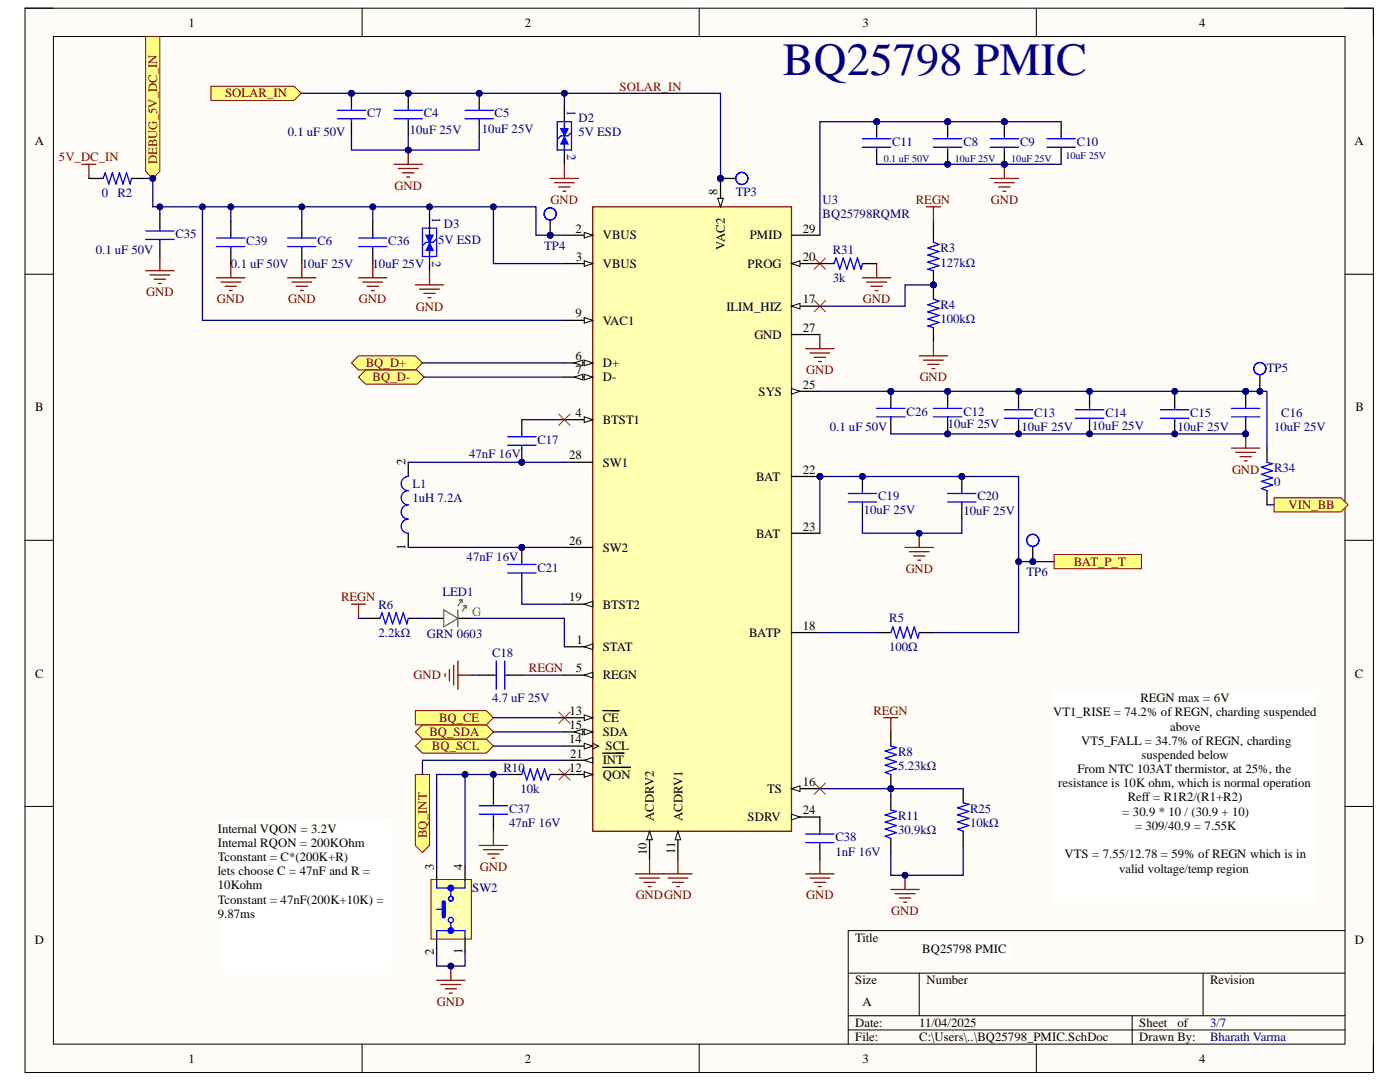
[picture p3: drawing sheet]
<svg xmlns="http://www.w3.org/2000/svg" width="279mm" height="216mm" viewBox="0 0 279 216" stroke-linecap="round" stroke-linejoin="round" font-family="sans-serif">
<defs><g id="words">
<text font-size="9.2" fill="#000080" x="156.2" y="15">BQ25798 PMIC</text>
<g font-size="2.5">
<text x="37.6" y="5.3">1</text>
<text x="104.7" y="5.3">2</text>
<text x="172.1" y="5.3">3</text>
<text x="239.3" y="5.3">4</text>
<text x="6.9" y="29">A</text>
<text x="270.3" y="29">A</text>
<text x="143.2" y="39" transform="rotate(-90 143.2 39)">8</text>
<text x="114.9" y="46.4">2</text>
<text x="120.3" y="47.8">VBUS</text>
<text x="149.6" y="47.8">PMID</text>
<text x="160.2" y="46.4">29</text>
<text x="114.9" y="52">3</text>
<text x="120.3" y="53.4">VBUS</text>
<text x="144.6" y="49.8" transform="rotate(-90 144.6 49.8)">VAC2</text>
<text x="149.2" y="53.4">PROG</text>
<text x="160.2" y="52">20</text>
<text x="114.9" y="63.3">9</text>
<text x="120.3" y="64.8">VAC1</text>
<text x="145" y="62">ILIM_HIZ</text>
<text x="160.2" y="60.5">17</text>
<text x="114.9" y="71.9">6</text>
<text x="150.6" y="67.6">GND</text>
<text x="160.2" y="66.2">27</text>
<text x="114.9" y="74.7">7</text>
<text x="120.3" y="73.3">D+</text>
<text x="120.3" y="76.1">D-</text>
<text x="160.2" y="77.5">25</text>
<text x="7" y="82.1">B</text>
<text x="114.9" y="83.2">4</text>
<text x="151.4" y="79">SYS</text>
<text x="270.5" y="82.1">B</text>
<text x="120.3" y="84.6">BTST1</text>
<text x="80.9" y="92.8" transform="rotate(-90 80.9 92.8)">2</text>
<text x="113.6" y="91.7">28</text>
<text x="120.3" y="93.1">SW1</text>
<text x="150.9" y="96">BAT</text>
<text x="160.2" y="94.5">22</text>
<text x="150.9" y="107.3">BAT</text>
<text x="160.2" y="105.9">23</text>
<text x="80.9" y="109.7" transform="rotate(-90 80.9 109.7)">1</text>
<text x="113.6" y="108.7">26</text>
<text x="120.3" y="110.1">SW2</text>
<text x="113.6" y="120">19</text>
<text x="120.3" y="121.4">BTST2</text>
<text x="160.2" y="125.6">18</text>
<text x="115" y="128.5">1</text>
<text x="120.3" y="129.9">STAT</text>
<text x="149.5" y="127.1">BATP</text>
<text x="7" y="135.2">C</text>
<text x="114.9" y="134.2">5</text>
<text x="120.3" y="135.5">REGN</text>
<text x="270.4" y="135.2">C</text>
<text x="113.7" y="142.6">13</text>
<text x="210.2" y="142.9">VT1_RISE = 74.2% of REGN, charding suspended</text>
<text x="227.6" y="140.1">REGN max = 6V</text>
<text x="113.6" y="148.3">14</text>
<text x="113.7" y="145.5">15</text>
<text x="120.3" y="144.1">CE</text>
<text x="120.3" y="146.9">SDA</text>
<text x="120.9" y="149.7">SCL</text>
<text x="215.8" y="148.6">VT5_FALL = 34.7% of REGN, charding</text>
<text x="233.5" y="145.8">above</text>
<text x="113.6" y="154">12</text>
<text x="113.8" y="151.2">21</text>
<text x="120.3" y="152.5">INT</text>
<text x="120.3" y="155.4">QON</text>
<text x="215" y="154.2">From NTC 103AT thermistor, at 25%, the</text>
<text x="227.8" y="151.4">suspended below</text>
<text x="153.1" y="158.2">TS</text>
<text x="160.2" y="156.8">16</text>
<text x="211.2" y="157.1">resistance is 10K ohm, which is normal operation</text>
<text x="225.1" y="159.9">Reff = R1R2/(R1+R2)</text>
<text x="43.5" y="166.2">Internal VQON = 3.2V</text>
<text x="130.5" y="163.9" transform="rotate(-90 130.5 163.9)">ACDRV2</text>
<text x="136.2" y="163.9" transform="rotate(-90 136.2 163.9)">ACDRV1</text>
<text x="149.2" y="163.9">SDRV</text>
<text x="160.2" y="162.5">24</text>
<text x="224" y="162.8">= 30.9 * 10 / (30.9 + 10)</text>
<text x="226.5" y="165.6">= 309/40.9 = 7.55K</text>
<text x="43.5" y="169">Internal RQON = 200KOhm</text>
<text x="43.5" y="171.8">Tconstant = C*(200K+R)</text>
<text x="86.6" y="173.5" transform="rotate(-90 86.6 173.5)">3</text>
<text x="92.3" y="173.5" transform="rotate(-90 92.3 173.5)">4</text>
<text x="129.1" y="170.6" transform="rotate(-90 129.1 170.6)">10</text>
<text x="134.7" y="170.4" transform="rotate(-90 134.7 170.4)">11</text>
<text x="212.5" y="171.2">VTS = 7.55/12.78 = 59% of REGN which is in</text>
<text x="43.5" y="174.7">l</text>
<text x="43.5" y="177.5">10Kohm</text>
<text x="44.2" y="174.7">ets choose C = 47nF and R =</text>
<text x="223.4" y="174.1">valid voltage/temp region</text>
<text x="43.5" y="180.4">Tconstant = 47nF(200K+10K) =</text>
<text x="43.5" y="183.1">9.87ms</text>
<text x="6.9" y="188.3">D</text>
<text x="86.6" y="190.5" transform="rotate(-90 86.6 190.5)">2</text>
<text x="92.3" y="190.3" transform="rotate(-90 92.3 190.3)">1</text>
<text x="170.7" y="188">Title</text>
<text x="184.1" y="190.2">BQ25798 PMIC</text>
<text x="270.4" y="188.3">D</text>
<text x="170.7" y="196.4">Size</text>
<text x="184.9" y="196.4">Number</text>
<text x="241.5" y="196.4">Revision</text>
<text x="172.1" y="200.7">A</text>
<text x="170.7" y="205">Date:</text>
<text x="170.7" y="207.8">File:</text>
<text x="183.5" y="205">11/04/2025</text>
<text x="183.5" y="207.8">C:\Users\..\BQ25798_PMIC.SchDoc</text>
<text x="227.4" y="205">Sheet</text>
<text x="227.4" y="207.8">Drawn By:</text>
<text x="235" y="205">of</text>
<text x="37.6" y="212.1">1</text>
<text x="104.7" y="212.1">2</text>
<text x="172.1" y="212.1">3</text>
<text x="239.3" y="212.1">4</text>
</g>
<g font-size="2.5" fill="#800000">
<text x="44.9" y="19.4">SOLAR_IN</text>
<text x="123.7" y="18.1">SOLAR_IN</text>
<text x="11.8" y="32.2">5V_DC_IN</text>
<text x="31.4" y="32.8" transform="rotate(-90 31.4 32.8)">DEBUG_5V_DC_IN</text>
<text x="78.7" y="37.9">GND</text>
<text x="109.9" y="40.8">GND</text>
<text x="182.8" y="40.8">REGN</text>
<text x="197.8" y="40.8">GND</text>
<text x="29.2" y="59.1">GND</text>
<text x="43.3" y="60.5">GND</text>
<text x="57.5" y="60.5">GND</text>
<text x="71.6" y="60.5">GND</text>
<text x="83" y="62">GND</text>
<text x="172.2" y="60.5">GND</text>
<text x="73" y="73.3">BQ_D+</text>
<text x="74.3" y="76.1">BQ_D-</text>
<text x="160.9" y="74.7">GND</text>
<text x="183.5" y="76.1">GND</text>
<text x="245.9" y="94.5">GND</text>
<text x="257.1" y="101.6">VIN_BB</text>
<text x="214.3" y="112.9">BAT_P_T</text>
<text x="68.1" y="120">REGN</text>
<text x="180.8" y="114.3">GND</text>
<text x="82.6" y="135.5">GND</text>
<text x="105.6" y="134.2">REGN</text>
<text x="174.3" y="142.6">REGN</text>
<text x="85.7" y="146.9">BQ_SDA</text>
<text x="86.2" y="149.7">BQ_SCL</text>
<text x="87.6" y="144.1">BQ_CE</text>
<text x="85.2" y="167.3" transform="rotate(-90 85.2 167.3)">BQ_INT</text>
<text x="95.7" y="173.8">GND</text>
<text x="126.9" y="179.4">GNDGND</text>
<text x="160.9" y="179.4">GND</text>
<text x="177.9" y="182.6">GND</text>
<text x="87.2" y="200.7">GND</text>
</g>
<g font-size="2.5" fill="#000080">
<text x="73.2" y="23.4">C7</text>
<text x="84.6" y="23.4">C4</text>
<text x="98.7" y="23.4">C5</text>
<text x="113.2" y="22" transform="rotate(90 113.2 22)">1</text>
<text x="57.4" y="27.1">0.1 uF 50V</text>
<text x="81.8" y="26.8">10uF 25V</text>
<text x="96.2" y="26.5">10uF 25V</text>
<text x="115.5" y="24.3">D2</text>
<text x="115.5" y="27.1">5V ESD</text>
<text x="178" y="29.1">C11</text>
<text x="192.3" y="29.1">C8</text>
<text x="203.6" y="29.1">C9</text>
<text x="214.9" y="29.1">C10</text>
<text x="113.2" y="30.8" transform="rotate(90 113.2 30.8)">2</text>
<text x="20.3" y="39.3">0</text>
<text x="23.4" y="39.3">R2</text>
<text x="146.8" y="39.1">TP3</text>
<text x="164.2" y="40.8">U3</text>
<text x="35" y="47.5">C35</text>
<text x="86.3" y="43.3" transform="rotate(90 86.3 43.3)">1</text>
<text x="88.6" y="45.5">D3</text>
<text x="164.2" y="43.5">BQ25798RQMR</text>
<text x="19.1" y="50.6">0.1 uF 50V</text>
<text x="46.1" y="53.4">0.1 uF 50V</text>
<text x="49.1" y="49">C39</text>
<text x="60.2" y="53.4">10uF 25V</text>
<text x="63.4" y="49">C6</text>
<text x="74.3" y="53.4">10uF 25V</text>
<text x="77.5" y="49">C36</text>
<text x="86.3" y="52" transform="rotate(90 86.3 52)">2</text>
<text x="87.5" y="48.6">5V ESD</text>
<text x="108.6" y="49.8">TP4</text>
<text x="166.2" y="50.6">R31</text>
<text x="187.7" y="50.3">R3</text>
<text x="187.7" y="53.2">127kΩ</text>
<text x="166.2" y="56.3">3k</text>
<text x="187.7" y="61.6">R4</text>
<text x="187.7" y="64.5">100kΩ</text>
<text x="252.8" y="74.2">TP5</text>
<text x="180.9" y="82.9">C26</text>
<text x="192.3" y="82.9">C12</text>
<text x="206.4" y="83.2">C13</text>
<text x="220.6" y="83.2">C14</text>
<text x="237.5" y="83.2">C15</text>
<text x="255.7" y="83.2">C16</text>
<text x="107.3" y="88.5">C17</text>
<text x="165.6" y="86">0.1 uF 50V</text>
<text x="189.1" y="85.5">10uF 25V</text>
<text x="203.8" y="86">10uF 25V</text>
<text x="218" y="85.7">10uF 25V</text>
<text x="235" y="86">10uF 25V</text>
<text x="254.3" y="86">10uF 25V</text>
<text x="93.6" y="91.4">47nF 16V</text>
<text x="254.3" y="94.2">R34</text>
<text x="82.3" y="97.3">L1</text>
<text x="82.3" y="100.2">1uH 7.2A</text>
<text x="175.3" y="99.9">C19</text>
<text x="195.1" y="99.9">C20</text>
<text x="254.3" y="97.1">0</text>
<text x="172.4" y="102.5">10uF 25V</text>
<text x="192.3" y="102.7">10uF 25V</text>
<text x="93.1" y="112">47nF 16V</text>
<text x="88.3" y="118.9">LED1</text>
<text x="107.3" y="114.1">C21</text>
<text x="204.9" y="114.9">TP6</text>
<text x="75.5" y="121.4">R6</text>
<text x="177.5" y="124.2">R5</text>
<text x="75.5" y="127.1">2.2kΩ</text>
<text x="85.2" y="127.3">GRN 0603</text>
<text x="98.2" y="131.1">C18</text>
<text x="177.5" y="129.9">100Ω</text>
<text x="98.2" y="140.1">4.7 uF 25V</text>
<text x="100.5" y="154">R10</text>
<text x="179.2" y="150.8">R8</text>
<text x="179.2" y="153.7">5.23kΩ</text>
<text x="103.9" y="158.2">10k</text>
<text x="101.6" y="162.2">C37</text>
<text x="101.6" y="165.1">47nF 16V</text>
<text x="166.7" y="167.8">C38</text>
<text x="179.2" y="163.6">R11</text>
<text x="179.2" y="166.4">30.9kΩ</text>
<text x="193.6" y="162.2">R25</text>
<text x="193.6" y="165.1">10kΩ</text>
<text x="166.7" y="170.7">1nF 16V</text>
<text x="94.2" y="178.1">SW2</text>
<text x="241.5" y="207.8">Bharath Varma</text>
<text x="241.5" y="205">3/7</text>
</g>
<text font-size="2.5" fill="#0f0" x="94.2" y="122.9">G</text>
<g font-size="2" fill="#000080">
<text x="176.4" y="32.3">0.1 uF 50V</text>
<text x="190.6" y="32.3">10uF 25V</text>
<text x="201.8" y="32.3">10uF 25V</text>
<text x="212.6" y="31.8">10uF 25V</text>
</g>
</g></defs>
<path d="M5 1.6h269.1v212.4h-269.1z" fill-rule="evenodd" fill="#fffcf8"/>
<path d="M5 1.6h269.1v212.4h-269.1z" fill="none" stroke="#000" stroke-width=".2"/>
<path d="M10.7 7.3h257.7v201h-257.7z" fill-rule="evenodd" fill="#fffcf8"/>
<g fill="none" stroke="#000" stroke-width=".2">
<path d="M5 1.6h5.7M10.7 7.3h257.7v201h-257.7zM72.3 1.6v5.7M139.5 1.6v5.7M206.8 1.6v5.7M268.4 1.6h5.7v5.7M5 54.7h5.7M268.4 54.7h5.7M5 107.8h5.7M268.4 107.8h5.7M5 160.9h5.7M268.4 160.9h5.7"/>
<path d="M169.3 194.2h99.1M183.5 194.2v8.5M240.1 194.2v8.5M268.4 185.7h-99.1v22.6M72.3 208.3v5.7M139.5 208.3v5.7M169.3 202.7h99.1M169.3 205.5h99.1M206.8 208.3v5.7M225.9 202.7v5.6M274.1 208.3v5.7"/>
</g>
<circle cx="143.8" cy="35.6" r=".57" fill="#000080"/>
<circle cx="143.8" cy="35.6" r=".57" fill="none" stroke="#000080" stroke-width=".2"/>
<circle cx="163.6" cy="95.1" r=".57" fill="#000080"/>
<circle cx="163.6" cy="95.1" r=".57" fill="none" stroke="#000080" stroke-width=".2"/>
<path d="M118.3 41.3h39.7v124.6h-39.7z" fill-rule="evenodd" fill="#ffffb0"/>
<path d="M118.3 41.3h39.7v124.6h-39.7z" fill="none" stroke="#800000" stroke-width=".25"/>
<path d="M143.8 35.6v5.7" fill="none" stroke="#000" stroke-width=".25"/>
<path d="M143.2 39.6h1.2l-.6 1.7z" fill="#f8fcff"/>
<path d="M143.2 39.6h1.2l-.6 1.7z" fill="none" stroke="#000" stroke-width=".2"/>
<circle cx="143.8" cy="35.6" r=".57" fill="#000080"/>
<circle cx="143.8" cy="35.6" r=".57" fill="none" stroke="#000080" stroke-width=".2"/>
<path d="M129.6 165.9v5.6" fill="none" stroke="#000" stroke-width=".25"/>
<path d="M129.6 165.9l.6 1.7h-1.1z" fill="#f8fcff"/>
<path d="M129.6 165.9l.6 1.7h-1.1z" fill="none" stroke="#000" stroke-width=".2"/>
<path d="M112.6 46.9h5.7" fill="none" stroke="#000" stroke-width=".25"/>
<path d="M116.6 46.4l1.7 .5-1.7 .6z" fill="#f8fcff"/>
<path d="M116.6 46.4l1.7 .5-1.7 .6z" fill="none" stroke="#000" stroke-width=".2"/>
<path d="M112.6 52.6h5.7" fill="none" stroke="#000" stroke-width=".25"/>
<path d="M116.6 52l1.7 .6-1.7 .6z" fill="#f8fcff"/>
<path d="M116.6 52l1.7 .6-1.7 .6z" fill="none" stroke="#000" stroke-width=".2"/>
<path d="M135.3 165.9v5.6" fill="none" stroke="#000" stroke-width=".25"/>
<path d="M135.3 165.9l.6 1.7h-1.2z" fill="#f8fcff"/>
<path d="M135.3 165.9l.6 1.7h-1.2z" fill="none" stroke="#000" stroke-width=".2"/>
<path d="M112.6 63.9h5.7" fill="none" stroke="#000" stroke-width=".25"/>
<path d="M116.6 63.4l1.7 .5-1.7 .6z" fill="#f8fcff"/>
<path d="M116.6 63.4l1.7 .5-1.7 .6z" fill="none" stroke="#000" stroke-width=".2"/>
<path d="M112.6 72.4h5.7" fill="none" stroke="#000" stroke-width=".25"/>
<path d="M116.6 71.9l1.7 .5-1.7 .6z" fill="#f8fcff"/>
<path d="M116.6 71.9l1.7 .5-1.7 .6z" fill="none" stroke="#000" stroke-width=".2"/>
<path d="M114.6 72.4l1.7-.5v1.1z" fill="#f8fcff"/>
<path d="M114.6 72.4l1.7-.5v1.1z" fill="none" stroke="#000" stroke-width=".2"/>
<path d="M112.6 75.3h5.7" fill="none" stroke="#000" stroke-width=".25"/>
<path d="M116.6 74.7l1.7 .6-1.7 .5z" fill="#f8fcff"/>
<path d="M116.6 74.7l1.7 .6-1.7 .5z" fill="none" stroke="#000" stroke-width=".2"/>
<path d="M114.6 75.3l1.7-.6v1.1z" fill="#f8fcff"/>
<path d="M114.6 75.3l1.7-.6v1.1z" fill="none" stroke="#000" stroke-width=".2"/>
<path d="M112.6 83.7h5.7" fill="none" stroke="#000" stroke-width=".25"/>
<path d="M116.6 83.2l1.7 .5-1.7 .6z" fill="#f8fcff"/>
<path d="M116.6 83.2l1.7 .5-1.7 .6z" fill="none" stroke="#000" stroke-width=".2"/>
<path d="M112.6 92.2h5.7M112.6 109.2h5.7M112.6 120.6h5.7" fill="none" stroke="#000" stroke-width=".25"/>
<path d="M116.6 120.6l1.7-.6v1.1z" fill="#f8fcff"/>
<path d="M116.6 120.6l1.7-.6v1.1z" fill="none" stroke="#000" stroke-width=".2"/>
<path d="M112.6 143.2h5.7" fill="none" stroke="#000" stroke-width=".25"/>
<path d="M116.6 142.6l1.7 .6-1.7 .6z" fill="#f8fcff"/>
<path d="M116.6 142.6l1.7 .6-1.7 .6z" fill="none" stroke="#000" stroke-width=".2"/>
<path d="M112.6 146h5.7M120.3 141.8h3.3" fill="none" stroke="#000" stroke-width=".25"/>
<path d="M116.6 145.5l1.7 .5-1.7 .6z" fill="#f8fcff"/>
<path d="M116.6 145.5l1.7 .5-1.7 .6z" fill="none" stroke="#000" stroke-width=".2"/>
<path d="M114.6 146l1.7-.5v1.1z" fill="#f8fcff"/>
<path d="M114.6 146l1.7-.5v1.1z" fill="none" stroke="#000" stroke-width=".2"/>
<path d="M112.6 148.9h5.7" fill="none" stroke="#000" stroke-width=".25"/>
<path d="M116.6 148.3l1.7 .6-1.7 .5z" fill="#f8fcff"/>
<path d="M116.6 148.3l1.7 .6-1.7 .5zM118.3 148.3l1.1 .6-1.1 .5" fill="none" stroke="#000" stroke-width=".2"/>
<path d="M112.6 151.7h5.7" fill="none" stroke="#000" stroke-width=".25"/>
<path d="M116.6 151.7l1.7-.6v1.2z" fill="#f8fcff"/>
<path d="M116.6 151.7l1.7-.6v1.2z" fill="none" stroke="#000" stroke-width=".2"/>
<path d="M112.6 154.5h5.7M120.3 150.3h4.2" fill="none" stroke="#000" stroke-width=".25"/>
<path d="M116.6 154l1.7 .5-1.7 .6z" fill="#f8fcff"/>
<path d="M116.6 154l1.7 .5-1.7 .6z" fill="none" stroke="#000" stroke-width=".2"/>
<path d="M158 95.1h5.6M120.3 153.1h5.5" fill="none" stroke="#000" stroke-width=".25"/>
<circle cx="163.6" cy="95.1" r=".57" fill="#000080"/>
<circle cx="163.6" cy="95.1" r=".57" fill="none" stroke="#000080" stroke-width=".2"/>
<path d="M158 106.4h5.6M158 126.2h5.6M158 163h5.6" fill="none" stroke="#000" stroke-width=".25"/>
<path d="M158 162.5l1.7 .5-1.7 .6z" fill="#f8fcff"/>
<path d="M158 162.5l1.7 .5-1.7 .6z" fill="none" stroke="#000" stroke-width=".2"/>
<path d="M158 46.9h5.6M158 52.6h5.6" fill="none" stroke="#000" stroke-width=".25"/>
<path d="M158 52.6l1.7-.6v1.2z" fill="#f8fcff"/>
<path d="M158 52.6l1.7-.6v1.2z" fill="none" stroke="#000" stroke-width=".2"/>
<path d="M158 61.1h5.6" fill="none" stroke="#000" stroke-width=".25"/>
<path d="M158 61.1l1.7-.6v1.2z" fill="#f8fcff"/>
<path d="M158 61.1l1.7-.6v1.2z" fill="none" stroke="#000" stroke-width=".2"/>
<path d="M112.6 134.7h5.7" fill="none" stroke="#000" stroke-width=".25"/>
<path d="M116.6 134.7l1.7-.5v1.1z" fill="#f8fcff"/>
<path d="M116.6 134.7l1.7-.5v1.1z" fill="none" stroke="#000" stroke-width=".2"/>
<path d="M112.6 129.1h5.7" fill="none" stroke="#000" stroke-width=".25"/>
<path d="M116.6 129.1l1.7-.6v1.1z" fill="#f8fcff"/>
<path d="M116.6 129.1l1.7-.6v1.1z" fill="none" stroke="#000" stroke-width=".2"/>
<path d="M158 78.1h5.6" fill="none" stroke="#000" stroke-width=".25"/>
<path d="M158 77.5l1.7 .6-1.7 .5z" fill="#f8fcff"/>
<path d="M158 77.5l1.7 .6-1.7 .5z" fill="none" stroke="#000" stroke-width=".2"/>
<path d="M158 157.4h5.6" fill="none" stroke="#000" stroke-width=".25"/>
<path d="M158 157.4l1.7-.6v1.1z" fill="#f8fcff"/>
<path d="M158 157.4l1.7-.6v1.1z" fill="none" stroke="#000" stroke-width=".2"/>
<path d="M158 66.8h5.6" fill="none" stroke="#000" stroke-width=".25"/>
<circle cx="81.5" cy="18.6" r=".57" fill="#000080"/>
<circle cx="81.5" cy="18.6" r=".57" fill="none" stroke="#000080" stroke-width=".2"/>
<path d="M81.5 18.6v2.8" fill="none" stroke="#000" stroke-width=".25"/>
<circle cx="81.5" cy="18.6" r=".57" fill="#000080"/>
<circle cx="81.5" cy="18.6" r=".57" fill="none" stroke="#000080" stroke-width=".2"/>
<path d="M81.5 24.3v2.8" fill="none" stroke="#000" stroke-width=".25"/>
<path d="M78.6 23.7h5.7M78.6 22h5.7M81.5 21.4v.6M81.5 23.7v.6" fill="none" stroke="#00f" stroke-width=".25"/>
<circle cx="95.6" cy="18.6" r=".57" fill="#000080"/>
<circle cx="95.6" cy="18.6" r=".57" fill="none" stroke="#000080" stroke-width=".2"/>
<path d="M95.6 18.6v2.8" fill="none" stroke="#000" stroke-width=".25"/>
<circle cx="95.6" cy="18.6" r=".57" fill="#000080"/>
<circle cx="95.6" cy="18.6" r=".57" fill="none" stroke="#000080" stroke-width=".2"/>
<path d="M95.6 24.3v2.8" fill="none" stroke="#000" stroke-width=".25"/>
<path d="M92.8 23.7h5.7M92.8 22h5.7M95.6 21.4v.6M95.6 23.7v.6" fill="none" stroke="#00f" stroke-width=".25"/>
<path d="M78.6 32.8h5.7M79.5 33.6h4M80.3 34.5h2.3M81.2 35.3h.6M81.5 29.9v2.9" fill="none" stroke="#800000" stroke-width=".25"/>
<circle cx="81.5" cy="29.9" r=".57" fill="#000080"/>
<circle cx="81.5" cy="29.9" r=".57" fill="none" stroke="#000080" stroke-width=".2"/>
<path d="M60.2 44.1v2.8M60.2 49.8v2.8" fill="none" stroke="#000" stroke-width=".25"/>
<path d="M57.4 49.2h5.7M57.4 47.5h5.7M60.2 46.9v.6M60.2 49.2v.6" fill="none" stroke="#00f" stroke-width=".25"/>
<path d="M57.4 55.4h5.7M58.2 56.3h4M59.1 57.1h2.3M59.9 58h.6M60.2 52.6v2.8" fill="none" stroke="#800000" stroke-width=".25"/>
<circle cx="189.1" cy="24.3" r=".57" fill="#000080"/>
<circle cx="189.1" cy="24.3" r=".57" fill="none" stroke="#000080" stroke-width=".2"/>
<circle cx="189.1" cy="32.8" r=".57" fill="#000080"/>
<circle cx="189.1" cy="32.8" r=".57" fill="none" stroke="#000080" stroke-width=".2"/>
<path d="M189.1 24.3v2.8" fill="none" stroke="#000" stroke-width=".25"/>
<circle cx="189.1" cy="24.3" r=".57" fill="#000080"/>
<circle cx="189.1" cy="24.3" r=".57" fill="none" stroke="#000080" stroke-width=".2"/>
<path d="M189.1 29.9v2.9" fill="none" stroke="#000" stroke-width=".25"/>
<circle cx="189.1" cy="32.8" r=".57" fill="#000080"/>
<circle cx="189.1" cy="32.8" r=".57" fill="none" stroke="#000080" stroke-width=".2"/>
<path d="M186.3 29.4h5.7M186.3 27.7h5.7M189.1 27.1v.6M189.1 29.4v.5" fill="none" stroke="#00f" stroke-width=".25"/>
<circle cx="200.4" cy="24.3" r=".56" fill="#000080"/>
<circle cx="200.4" cy="24.3" r=".56" fill="none" stroke="#000080" stroke-width=".2"/>
<circle cx="200.4" cy="32.8" r=".56" fill="#000080"/>
<circle cx="200.4" cy="32.8" r=".56" fill="none" stroke="#000080" stroke-width=".2"/>
<path d="M200.4 24.3v2.8" fill="none" stroke="#000" stroke-width=".25"/>
<circle cx="200.4" cy="24.3" r=".56" fill="#000080"/>
<circle cx="200.4" cy="24.3" r=".56" fill="none" stroke="#000080" stroke-width=".2"/>
<path d="M200.4 29.9v2.9" fill="none" stroke="#000" stroke-width=".25"/>
<circle cx="200.4" cy="32.8" r=".56" fill="#000080"/>
<circle cx="200.4" cy="32.8" r=".56" fill="none" stroke="#000080" stroke-width=".2"/>
<path d="M197.6 29.4h5.7M197.6 27.7h5.7M200.4 27.1v.6M200.4 29.4v.5M208.9 29.4h5.7M208.9 27.7h5.7M211.8 27.1v.6M211.8 29.4v.5" fill="none" stroke="#00f" stroke-width=".25"/>
<path d="M211.8 24.3v2.8M211.8 29.9v2.9" fill="none" stroke="#000" stroke-width=".25"/>
<path d="M197.6 35.6h5.7M198.5 36.5h3.9M199.3 37.3h2.3M200.2 38.2h.5M200.4 32.8v2.8" fill="none" stroke="#800000" stroke-width=".25"/>
<circle cx="200.4" cy="32.8" r=".56" fill="#000080"/>
<circle cx="200.4" cy="32.8" r=".56" fill="none" stroke="#000080" stroke-width=".2"/>
<path d="M172.1 55.4h5.7M173 56.3h3.9M173.8 57.1h2.3M174.7 58h.5M175 52.6v2.8" fill="none" stroke="#800000" stroke-width=".25"/>
<circle cx="186.3" cy="56.8" r=".57" fill="#000080"/>
<circle cx="186.3" cy="56.8" r=".57" fill="none" stroke="#000080" stroke-width=".2"/>
<path d="M186.3 54v2.8" fill="none" stroke="#000" stroke-width=".25"/>
<circle cx="186.3" cy="56.8" r=".57" fill="#000080"/>
<circle cx="186.3" cy="56.8" r=".57" fill="none" stroke="#000080" stroke-width=".2"/>
<path d="M186.3 45.5v2.9" fill="none" stroke="#000" stroke-width=".25"/>
<path d="M186.3 48.4l1.1 .4-2.2 .7 2.2 .7-2.2 .7 2.2 .7-2.2 .7 2.2 .7-2.2 .7 1.1 .3" fill="none" stroke="#00f" stroke-width=".25"/>
<path d="M184.9 41.3h2.8M186.3 41.3v2.8" fill="none" stroke="#800000" stroke-width=".25"/>
<circle cx="186.3" cy="56.8" r=".57" fill="#000080"/>
<circle cx="186.3" cy="56.8" r=".57" fill="none" stroke="#000080" stroke-width=".2"/>
<path d="M186.3 56.8v2.9M186.3 65.3v2.9" fill="none" stroke="#000" stroke-width=".25"/>
<circle cx="186.3" cy="56.8" r=".57" fill="#000080"/>
<circle cx="186.3" cy="56.8" r=".57" fill="none" stroke="#000080" stroke-width=".2"/>
<path d="M186.3 59.7l1.1 .4-2.2 .7 2.2 .7-2.2 .7 2.2 .7-2.2 .7 2.2 .8-2.2 .7 1.1 .2" fill="none" stroke="#00f" stroke-width=".25"/>
<path d="M160.8 69.6h5.7M161.6 70.4h4M162.5 71.3h2.3M163.3 72.1h.6M163.6 66.8v2.8M183.5 71h5.6M184.3 71.9h4M185.2 72.7h2.2M186 73.5h.6M186.3 68.2v2.8" fill="none" stroke="#800000" stroke-width=".25"/>
<circle cx="189.1" cy="78.1" r=".57" fill="#000080"/>
<circle cx="189.1" cy="78.1" r=".57" fill="none" stroke="#000080" stroke-width=".2"/>
<circle cx="189.1" cy="86.6" r=".57" fill="#000080"/>
<circle cx="189.1" cy="86.6" r=".57" fill="none" stroke="#000080" stroke-width=".2"/>
<path d="M189.1 78.1v2.8" fill="none" stroke="#000" stroke-width=".25"/>
<circle cx="189.1" cy="78.1" r=".57" fill="#000080"/>
<circle cx="189.1" cy="78.1" r=".57" fill="none" stroke="#000080" stroke-width=".2"/>
<path d="M189.1 83.7v2.9" fill="none" stroke="#000" stroke-width=".25"/>
<circle cx="189.1" cy="86.6" r=".57" fill="#000080"/>
<circle cx="189.1" cy="86.6" r=".57" fill="none" stroke="#000080" stroke-width=".2"/>
<path d="M186.3 83.2h5.7M186.3 81.5h5.7M189.1 80.9v.6M189.1 83.2v.5M200.4 83.5h5.7M200.4 81.8h5.7M203.3 81.2v.6M203.3 83.5v.5M214.6 83.5h5.7M214.6 81.8h5.7M217.4 81.2v.6M217.4 83.5v.5" fill="none" stroke="#00f" stroke-width=".25"/>
<path d="M203.3 78.4v2.8M217.4 78.4v2.8M203.3 84v2.9M217.4 84v2.9" fill="none" stroke="#000" stroke-width=".25"/>
<path d="M245.8 89.4h5.6M246.6 90.3h4M247.5 91.1h2.2M248.3 92h.6M248.6 86.6v2.8" fill="none" stroke="#800000" stroke-width=".25"/>
<circle cx="248.6" cy="86.6" r=".57" fill="#000080"/>
<circle cx="248.6" cy="86.6" r=".57" fill="none" stroke="#000080" stroke-width=".2"/>
<path d="M234.4 78.4v2.8M234.4 84v2.9" fill="none" stroke="#000" stroke-width=".25"/>
<path d="M231.6 83.5h5.7M231.6 81.8h5.7M234.4 81.2v.6M234.4 83.5v.5" fill="none" stroke="#00f" stroke-width=".25"/>
<circle cx="248.6" cy="78.1" r=".57" fill="#000080"/>
<circle cx="248.6" cy="78.1" r=".57" fill="none" stroke="#000080" stroke-width=".2"/>
<circle cx="248.6" cy="86.6" r=".57" fill="#000080"/>
<circle cx="248.6" cy="86.6" r=".57" fill="none" stroke="#000080" stroke-width=".2"/>
<path d="M248.6 78.1v2.8" fill="none" stroke="#000" stroke-width=".25"/>
<circle cx="248.6" cy="78.1" r=".57" fill="#000080"/>
<circle cx="248.6" cy="78.1" r=".57" fill="none" stroke="#000080" stroke-width=".2"/>
<path d="M248.6 83.7v2.9" fill="none" stroke="#000" stroke-width=".25"/>
<circle cx="248.6" cy="86.6" r=".57" fill="#000080"/>
<circle cx="248.6" cy="86.6" r=".57" fill="none" stroke="#000080" stroke-width=".2"/>
<path d="M245.8 83.2h5.6M245.8 81.5h5.6M248.6 80.9v.6M248.6 83.2v.5" fill="none" stroke="#00f" stroke-width=".25"/>
<circle cx="172.1" cy="95.1" r=".57" fill="#000080"/>
<circle cx="172.1" cy="95.1" r=".57" fill="none" stroke="#000080" stroke-width=".2"/>
<path d="M172.1 95.1v2.8" fill="none" stroke="#000" stroke-width=".25"/>
<circle cx="172.1" cy="95.1" r=".57" fill="#000080"/>
<circle cx="172.1" cy="95.1" r=".57" fill="none" stroke="#000080" stroke-width=".2"/>
<path d="M172.1 100.7v2.9" fill="none" stroke="#000" stroke-width=".25"/>
<path d="M169.3 98.5h5.7M172.1 97.9v.6M169.3 100.2h5.7M172.1 100.2v.5" fill="none" stroke="#00f" stroke-width=".25"/>
<circle cx="191.9" cy="95.1" r=".57" fill="#000080"/>
<circle cx="191.9" cy="95.1" r=".57" fill="none" stroke="#000080" stroke-width=".2"/>
<path d="M192 95.1v2.8" fill="none" stroke="#000" stroke-width=".25"/>
<circle cx="191.9" cy="95.1" r=".57" fill="#000080"/>
<circle cx="191.9" cy="95.1" r=".57" fill="none" stroke="#000080" stroke-width=".2"/>
<path d="M192 100.7v2.9" fill="none" stroke="#000" stroke-width=".25"/>
<path d="M189.1 98.5h5.7M192 97.9v.6M189.1 100.2h5.7M192 100.2v.5" fill="none" stroke="#00f" stroke-width=".25"/>
<path d="M180.6 109.2h5.7M181.5 110.1h3.9M182.3 110.9h2.3M183.2 111.8h.5M183.5 106.4v2.8" fill="none" stroke="#800000" stroke-width=".25"/>
<circle cx="183.4" cy="106.4" r=".57" fill="#000080"/>
<circle cx="183.4" cy="106.4" r=".57" fill="none" stroke="#000080" stroke-width=".2"/>
<path d="M175 126.2h2.8M183.5 126.2h2.8" fill="none" stroke="#000" stroke-width=".25"/>
<path d="M177.8 126.2l.4-1.1 .7 2.3 .7-2.3 .7 2.3 .7-2.3 .7 2.3 .8-2.3 .7 2.3 .3-1.2" fill="none" stroke="#00f" stroke-width=".25"/>
<circle cx="177.8" cy="157.4" r=".57" fill="#000080"/>
<circle cx="177.8" cy="157.4" r=".57" fill="none" stroke="#000080" stroke-width=".2"/>
<path d="M177.8 146v2.9M177.8 154.5v2.9" fill="none" stroke="#000" stroke-width=".25"/>
<circle cx="177.8" cy="157.4" r=".57" fill="#000080"/>
<circle cx="177.8" cy="157.4" r=".57" fill="none" stroke="#000080" stroke-width=".2"/>
<path d="M177.8 148.9l1.1 .3-2.2 .7 2.2 .7-2.2 .7 2.2 .7-2.2 .7 2.2 .7-2.2 .7 1.1 .4M177.8 161.6l1.1 .3-2.2 .7 2.2 .7-2.2 .7 2.2 .7-2.2 .7 2.2 .8-2.2 .7 1.1 .4" fill="none" stroke="#00f" stroke-width=".25"/>
<path d="M176.4 143.2h2.8M177.8 143.2v2.8M177.8 177.5h5.7M178.6 178.3h4M179.5 179.2h2.2M180.6 174.6v2.9M180.3 180h.6" fill="none" stroke="#800000" stroke-width=".25"/>
<path d="M177.8 158.8v2.8M177.8 167.3v2.8" fill="none" stroke="#000" stroke-width=".25"/>
<circle cx="180.6" cy="174.6" r=".57" fill="#000080"/>
<circle cx="180.6" cy="174.6" r=".57" fill="none" stroke="#000080" stroke-width=".2"/>
<path d="M73 123.4h2.8M81.5 123.4h2.8M85.7 123.4h2.9M91.4 123.4h2.8" fill="none" stroke="#000" stroke-width=".25"/>
<path d="M75.8 123.4l.4-1.1 .7 2.2 .7-2.2 .8 2.2 .7-2.2 .7 2.2 .7-2.2 .7 2.2 .3-1.1" fill="none" stroke="#00f" stroke-width=".25"/>
<path d="M70.1 120.6h2.9M71.6 120.6v2.8M88.8 134.4v.6M89.7 133.6v2.3M90.5 132.7v4M91.4 131.9v5.6M91.4 134.7h2.8" fill="none" stroke="#800000" stroke-width=".25"/>
<path d="M91.7 119.7h.5M92.2 119.7l-.8 1.1M92.2 119.7v.6M88.6 121.7l2.8 1.7-2.8 1.7zM91.4 121.7v3.4M92.5 120.8h.6M93.1 120.8l-.9 1.2M93.1 120.8v.6" fill="none" stroke="#0f0" stroke-width=".25"/>
<path d="M82.9 148.9l1.4-1.4h12.8l1.4 1.4-1.4 1.4h-12.8z" fill-rule="evenodd" fill="#ffff80"/>
<path d="M82.9 148.9l1.4-1.4h12.8l1.4 1.4-1.4 1.4h-12.8z" fill="none" stroke="#800000" stroke-width=".2"/>
<path d="M82.9 146l1.4-1.4h12.8l1.4 1.4-1.4 1.5h-12.8z" fill-rule="evenodd" fill="#ffff80"/>
<path d="M82.9 146l1.4-1.4h12.8l1.4 1.4-1.4 1.5h-12.8z" fill="none" stroke="#800000" stroke-width=".2"/>
<path d="M210.4 110.6h17.4v2.9h-17.4z" fill-rule="evenodd" fill="#ffff80"/>
<path d="M210.4 110.6h17.4v2.9h-17.4z" fill="none" stroke="#800000" stroke-width=".2"/>
<path d="M254.3 99.3h13.3l1.4 1.4-1.4 1.5h-13.3z" fill-rule="evenodd" fill="#ffff80"/>
<path d="M254.3 99.3h13.3l1.4 1.4-1.4 1.5h-13.3z" fill="none" stroke="#800000" stroke-width=".2"/>
<path d="M111.5 153.4l2.3 2.3M111.5 142.1l2.3 2.2M113.8 153.4l-2.3 2.3M113.8 142.1l-2.3 2.2" fill="none" stroke="#f00" stroke-width=".2"/>
<path d="M184 188h17.6v3.4h-17.6z" fill-rule="evenodd" fill="#fff"/>
<path d="M184 188h17.6v3.4h-17.6z" fill="none" stroke="#fff" stroke-width=".2"/>
<path d="M251.4 75v2.8" fill="none" stroke="#000" stroke-width=".25"/>
<circle cx="251.4" cy="73.6" r="1.21" fill="none" stroke="#00f" stroke-width=".25"/>
<circle cx="206.1" cy="112.1" r=".57" fill="#000080"/>
<circle cx="206.1" cy="112.1" r=".57" fill="none" stroke="#000080" stroke-width=".2"/>
<path d="M206.1 109.2v2.9" fill="none" stroke="#000" stroke-width=".25"/>
<circle cx="206.1" cy="112.1" r=".57" fill="#000080"/>
<circle cx="206.1" cy="112.1" r=".57" fill="none" stroke="#000080" stroke-width=".2"/>
<circle cx="206.1" cy="107.8" r="1.21" fill="none" stroke="#00f" stroke-width=".25"/>
<circle cx="109.8" cy="46.9" r=".57" fill="#000080"/>
<circle cx="109.8" cy="46.9" r=".57" fill="none" stroke="#000080" stroke-width=".2"/>
<path d="M109.8 44.1v2.8" fill="none" stroke="#000" stroke-width=".25"/>
<circle cx="109.8" cy="46.9" r=".57" fill="#000080"/>
<circle cx="109.8" cy="46.9" r=".57" fill="none" stroke="#000080" stroke-width=".2"/>
<circle cx="109.8" cy="42.7" r="1.21" fill="none" stroke="#00f" stroke-width=".25"/>
<circle cx="143.8" cy="35.6" r=".57" fill="#000080"/>
<circle cx="143.8" cy="35.6" r=".57" fill="none" stroke="#000080" stroke-width=".2"/>
<path d="M143.8 35.6h2.8" fill="none" stroke="#000" stroke-width=".25"/>
<circle cx="143.8" cy="35.6" r=".57" fill="#000080"/>
<circle cx="143.8" cy="35.6" r=".57" fill="none" stroke="#000080" stroke-width=".2"/>
<circle cx="148" cy="35.6" r="1.21" fill="none" stroke="#00f" stroke-width=".25"/>
<path d="M42.1 17.2h16.6l1.4 1.4-1.4 1.4h-16.6z" fill-rule="evenodd" fill="#ffff80"/>
<path d="M42.1 17.2h16.6l1.4 1.4-1.4 1.4h-16.6z" fill="none" stroke="#800000" stroke-width=".2"/>
<path d="M111.2 24.3h2.9v5.6h-2.9zM112.6 24.3v5.6M113.9 26.5l-.6 .6h-1.4l-.5 .6" fill="none" stroke="#00f" stroke-width=".25"/>
<path d="M111.9 25.7h1.4l-.7 1.4z" fill="#00f"/>
<path d="M111.9 25.7h1.4l-.7 1.4z" fill="none" stroke="#00f" stroke-width=".25"/>
<path d="M112.7 27.3l.7 1.4h-1.5z" fill="#00f"/>
<path d="M112.7 27.3l.7 1.4h-1.5zM84.3 45.5h2.8v5.7h-2.8zM85.7 45.5v5.7M87 47.8l-.6 .6h-1.4l-.6 .5" fill="none" stroke="#00f" stroke-width=".25"/>
<path d="M112.6 21.4v2.9M112.6 29.9v2.9" fill="none" stroke="#000" stroke-width=".25"/>
<path d="M109.8 35.6h5.7M110.7 36.5h3.9M111.5 37.3h2.3M112.3 38.2h.6M112.6 32.8v2.8" fill="none" stroke="#800000" stroke-width=".25"/>
<path d="M85 46.9h1.4l-.7 1.5z" fill="#00f"/>
<path d="M85 46.9h1.4l-.7 1.5z" fill="none" stroke="#00f" stroke-width=".25"/>
<path d="M85.7 48.6l.8 1.4h-1.5z" fill="#00f"/>
<path d="M85.7 48.6l.8 1.4h-1.5z" fill="none" stroke="#00f" stroke-width=".25"/>
<path d="M85.7 42.7v2.8M85.7 51.2v2.8" fill="none" stroke="#000" stroke-width=".25"/>
<path d="M82.9 56.8h5.7M83.7 57.7h4M84.6 58.5h2.3M85.4 59.4h.6M85.7 54v2.8" fill="none" stroke="#800000" stroke-width=".25"/>
<path d="M162.5 51.5l2.3 2.2M162.5 60l2.3 2.2M164.8 51.5l-2.3 2.2M164.8 60l-2.3 2.2M111.5 82.6l2.3 2.3M113.8 82.6l-2.3 2.3M162.5 156.2l2.3 2.3M164.8 156.2l-2.3 2.3" fill="none" stroke="#f00" stroke-width=".2"/>
<circle cx="70.1" cy="18.6" r=".57" fill="#000080"/>
<circle cx="70.1" cy="18.6" r=".57" fill="none" stroke="#000080" stroke-width=".2"/>
<path d="M70.1 18.6v2.8" fill="none" stroke="#000" stroke-width=".25"/>
<circle cx="70.1" cy="18.6" r=".57" fill="#000080"/>
<circle cx="70.1" cy="18.6" r=".57" fill="none" stroke="#000080" stroke-width=".2"/>
<path d="M70.1 24.3v2.8" fill="none" stroke="#000" stroke-width=".25"/>
<path d="M67.3 23.7h5.7M67.3 22h5.7M70.1 21.4v.6M70.1 23.7v.6" fill="none" stroke="#00f" stroke-width=".25"/>
<circle cx="175" cy="24.3" r=".56" fill="#000080"/>
<circle cx="175" cy="24.3" r=".56" fill="none" stroke="#000080" stroke-width=".2"/>
<path d="M175 24.3v2.8" fill="none" stroke="#000" stroke-width=".25"/>
<circle cx="175" cy="24.3" r=".56" fill="#000080"/>
<circle cx="175" cy="24.3" r=".56" fill="none" stroke="#000080" stroke-width=".2"/>
<path d="M175 29.9v2.9" fill="none" stroke="#000" stroke-width=".25"/>
<path d="M172.1 29.4h5.7M172.1 27.7h5.7M175 27.1v.6M175 29.4v.5" fill="none" stroke="#00f" stroke-width=".25"/>
<circle cx="177.8" cy="78.1" r=".57" fill="#000080"/>
<circle cx="177.8" cy="78.1" r=".57" fill="none" stroke="#000080" stroke-width=".2"/>
<path d="M177.8 78.1v2.8" fill="none" stroke="#000" stroke-width=".25"/>
<circle cx="177.8" cy="78.1" r=".57" fill="#000080"/>
<circle cx="177.8" cy="78.1" r=".57" fill="none" stroke="#000080" stroke-width=".2"/>
<path d="M177.8 83.7v2.9M95.6 134.7h2.9M101.3 134.7h2.8" fill="none" stroke="#000" stroke-width=".25"/>
<path d="M175 83.2h5.6M175 81.5h5.6M177.8 80.9v.6M177.8 83.2v.5M98.5 134.7h.5M99 131.9v5.6M100.7 131.9v5.6M100.7 134.7h.6" fill="none" stroke="#00f" stroke-width=".25"/>
<circle cx="104.1" cy="92.2" r=".57" fill="#000080"/>
<circle cx="104.1" cy="92.2" r=".57" fill="none" stroke="#000080" stroke-width=".2"/>
<path d="M104.1 83.7v2.9M104.1 89.4v2.8" fill="none" stroke="#000" stroke-width=".25"/>
<circle cx="104.1" cy="92.2" r=".57" fill="#000080"/>
<circle cx="104.1" cy="92.2" r=".57" fill="none" stroke="#000080" stroke-width=".2"/>
<path d="M101.3 88.8h5.7M101.3 87.1h5.7M104.1 86.6v.5M104.1 88.8v.6" fill="none" stroke="#00f" stroke-width=".25"/>
<circle cx="104.1" cy="109.2" r=".57" fill="#000080"/>
<circle cx="104.1" cy="109.2" r=".57" fill="none" stroke="#000080" stroke-width=".2"/>
<path d="M104.1 109.2v2.9" fill="none" stroke="#000" stroke-width=".25"/>
<circle cx="104.1" cy="109.2" r=".57" fill="#000080"/>
<circle cx="104.1" cy="109.2" r=".57" fill="none" stroke="#000080" stroke-width=".2"/>
<path d="M104.1 114.9v2.8" fill="none" stroke="#000" stroke-width=".25"/>
<path d="M101.3 114.3h5.7M101.3 112.6h5.7M104.1 112.1v.5M104.1 114.3v.6" fill="none" stroke="#00f" stroke-width=".25"/>
<path d="M82.9 141.8h14.2l1.4 1.4-1.4 1.4h-14.2z" fill-rule="evenodd" fill="#ffff80"/>
<path d="M82.9 141.8h14.2l1.4 1.4-1.4 1.4h-14.2z" fill="none" stroke="#800000" stroke-width=".2"/>
<path d="M82.9 154.5h2.8v14.2l-1.4 1.4-1.4-1.4z" fill-rule="evenodd" fill="#ffff80"/>
<path d="M82.9 154.5h2.8v14.2l-1.4 1.4-1.4-1.4z" fill="none" stroke="#800000" stroke-width=".2"/>
<path d="M86 175.5h8.1v11.9h-8.1z" fill-rule="evenodd" fill="#ffffb0"/>
<path d="M86 175.5h8.1v11.9h-8.1z" fill="none" stroke="#800000" stroke-width=".2"/>
<path d="M87.1 172.9v2.9M92.8 172.9v2.9M87.1 187.1v2.8M92.8 187.1v2.8" fill="none" stroke="#000" stroke-width=".25"/>
<path d="M87.1 175.8v1.4h5.7v-1.4M87.1 187.1v-1.4h5.7v1.4M90 184.1v1.6" fill="none" stroke="#00f" stroke-width=".25"/>
<circle cx="90" cy="185.7" r=".57" fill="#00f"/>
<g fill="none" stroke="#00f" stroke-width=".25">
<path d="M90 177.2v1.6"/>
<circle cx="90" cy="185.7" r=".57"/>
</g>
<circle cx="90" cy="177.2" r=".57" fill="#00f"/>
<g fill="none" stroke="#00f" stroke-width=".25">
<path d="M87.1 181.4h1.5M90 183.1a.52 .52 0 0 0-.5 .6 .52 .52 0 0 0 .8 .3 .52 .52 0 0 0-.1-.9h-.2"/>
<circle cx="90" cy="177.2" r=".57"/>
<circle cx="90" cy="179.3" r=".46"/>
</g>
<path d="M88.6 180v2.9" fill="none" stroke="#00f" stroke-width=".85"/>
<path d="M87.1 195.6h5.7M88 196.5h4M88.8 197.3h2.3M89.7 198.2h.6M90 192.8v2.8" fill="none" stroke="#800000" stroke-width=".25"/>
<circle cx="90" cy="192.8" r=".57" fill="#000080"/>
<circle cx="90" cy="192.8" r=".57" fill="none" stroke="#000080" stroke-width=".2"/>
<path d="M70.1 72.4l1.5-1.4h11.3l1.4 1.4-1.4 1.4h-11.3z" fill-rule="evenodd" fill="#ffff80"/>
<path d="M70.1 72.4l1.5-1.4h11.3l1.4 1.4-1.4 1.4h-11.3z" fill="none" stroke="#800000" stroke-width=".2"/>
<path d="M71.6 75.3l1.4-1.5h10.2l1.5 1.5-1.5 1.4h-10.2z" fill-rule="evenodd" fill="#ffff80"/>
<path d="M71.6 75.3l1.4-1.5h10.2l1.5 1.5-1.5 1.4h-10.2z" fill="none" stroke="#800000" stroke-width=".2"/>
<g fill="none" stroke="#800000" stroke-width=".25">
<path d="M29.1 54h5.6M29.9 54.9h4M30.8 55.7h2.2M31.6 56.6h.6M31.9 51.2v2.8M43.2 55.4h5.7M44.1 56.3h3.9M44.9 57.1h2.3M45.8 58h.5M46.1 52.6v2.8M71.6 55.4h5.6M72.4 56.3h4"/>
<path d="M73.3 57.1h2.2M74.1 58h.6M74.4 52.6v2.8M126.8 174.4h11.3M127.6 175.2h4M128.5 176.1h2.3M129.3 176.9h.6M129.6 171.5v2.9M133.3 175.2h4M134.2 176.1h2.2M135 176.9h.6M135.3 171.5v2.9"/>
<path d="M160.8 174.4h5.7M161.6 175.2h4M162.5 176.1h2.3M163.3 176.9h.6M163.6 171.5v2.9"/>
</g>
<path d="M31.9 42.7v2.8M31.9 48.4v2.8M46.1 44.1v2.8M46.1 49.8v2.8M74.4 44.1v2.8M74.4 49.8v2.8M163.6 163v2.9M163.6 168.7v2.8" fill="none" stroke="#000" stroke-width=".25"/>
<g fill="none" stroke="#00f" stroke-width=".25">
<path d="M29.1 47.8h5.6M29.1 46.1h5.6M31.9 45.5v.6M31.9 47.8v.6M43.2 49.2h5.7M43.2 47.5h5.7M46.1 46.9v.6M46.1 49.2v.6M71.6 49.2h5.6M71.6 47.5h5.6M74.4 46.9v.6M74.4 49.2v.6"/>
<path d="M160.8 168.1h5.7M160.8 166.4h5.7M163.6 165.9v.5M163.6 168.1v.6"/>
</g>
<path d="M43.5 163.9h34.9v29.4h-34.9z" fill-rule="evenodd" fill="#fff"/>
<path d="M43.5 163.9h34.9v29.4h-34.9z" fill="none" stroke="#fff" stroke-width=".2"/>
<path d="M98.5 157.4v2.8M101.3 154.5h2.8M109.8 154.5h2.8M98.5 163v2.9" fill="none" stroke="#000" stroke-width=".25"/>
<path d="M104.1 154.5l.3-1.1 .7 2.3 .7-2.3 .7 2.3 .8-2.3 .7 2.3 .7-2.3 .7 2.3 .4-1.2M95.6 162.5h5.7M95.6 160.8h5.7M98.5 160.2v.6M98.5 162.5v.5" fill="none" stroke="#00f" stroke-width=".25"/>
<path d="M95.6 168.7h5.7M96.5 169.5h4M97.3 170.4h2.3M98.2 171.2h.6M98.5 165.9v2.8" fill="none" stroke="#800000" stroke-width=".25"/>
<path d="M210.1 137.8h52.9v42.5h-52.9z" fill-rule="evenodd" fill="#fff"/>
<path d="M210.1 137.8h52.9v42.5h-52.9z" fill="none" stroke="#fff" stroke-width=".2"/>
<path d="M17.7 35.6h2.9M26.2 35.6h2.9M81.5 92.2v2.9M81.5 106.4v2.8M192.2 157.4v2.8M192.2 165.9v2.8" fill="none" stroke="#000" stroke-width=".25"/>
<path d="M20.6 35.6l.4-1.1 .7 2.2 .7-2.2 .7 2.2 .7-2.2 .7 2.2 .7-2.2 .8 2.2 .2-1.1M81.5 95.1a1.42 1.42 0 0 0-1.4 1.4 1.42 1.42 0 0 0 1.4 1.4 1.41 1.41 0 0 0-1.4 1.4 1.41 1.41 0 0 0 1.4 1.4 1.42 1.42 0 0 0-1.4 1.5 1.42 1.42 0 0 0 1.4 1.4 1.42 1.42 0 0 0-1.4 1.4 1.42 1.42 0 0 0 1.4 1.4M192.2 160.2l1.2 .3-2.3 .7 2.3 .7-2.3 .7 2.3 .7-2.3 .7 2.3 .7-2.3 .7 1.1 .5" fill="none" stroke="#00f" stroke-width=".25"/>
<path d="M16.3 32.8h2.9M17.7 32.8v2.8" fill="none" stroke="#800000" stroke-width=".25"/>
<path d="M29.1 7.3h2.8v26.9l-1.4 1.4-1.4-1.4z" fill-rule="evenodd" fill="#ffff80"/>
<path d="M29.1 7.3h2.8v26.9l-1.4 1.4-1.4-1.4z" fill="none" stroke="#800000" stroke-width=".2"/>
<circle cx="30.5" cy="35.6" r=".57" fill="#000080"/>
<circle cx="30.5" cy="35.6" r=".57" fill="none" stroke="#000080" stroke-width=".2"/>
<path d="M163.6 52.6h2.9M172.1 52.6h2.9M252.9 89.4v2.8M252.9 97.9v2.8" fill="none" stroke="#000" stroke-width=".25"/>
<path d="M166.5 52.6l.4-1.1 .7 2.2 .7-2.2 .7 2.2 .7-2.2 .7 2.2 .7-2.2 .7 2.2 .3-1.1M252.9 92.2l1.1 .3-2.3 .7 2.3 .7-2.3 .7 2.3 .8-2.3 .7 2.3 .7-2.3 .7 1.2 .4" fill="none" stroke="#00f" stroke-width=".25"/>
<path d="M192 95.1h11.3v31.1h-17M104.1 117.7v2.9h8.5" fill="none" stroke="#000080" stroke-width=".25"/>
<circle cx="203.3" cy="112.1" r=".57" fill="#000080"/>
<circle cx="203.3" cy="112.1" r=".57" fill="none" stroke="#000080" stroke-width=".2"/>
<circle cx="191.9" cy="95.1" r=".57" fill="#000080"/>
<circle cx="191.9" cy="95.1" r=".57" fill="none" stroke="#000080" stroke-width=".2"/>
<path d="M203.3 112.1h7.1" fill="none" stroke="#000080" stroke-width=".25"/>
<circle cx="203.3" cy="112.1" r=".57" fill="#000080"/>
<circle cx="203.3" cy="112.1" r=".57" fill="none" stroke="#000080" stroke-width=".2"/>
<circle cx="206.1" cy="112.1" r=".57" fill="#000080"/>
<circle cx="206.1" cy="112.1" r=".57" fill="none" stroke="#000080" stroke-width=".2"/>
<path d="M186.3 56.8h-5.7v4.3h-17M104.1 83.7h8.5M71.6 123.4h1.4M84.3 123.4h1.4M94.2 123.4h18.4v5.7M98.5 148.9h14.1M98.5 143.2h14.1M98.5 146h14.1M112.6 151.7h-28.3v2.8" fill="none" stroke="#000080" stroke-width=".25"/>
<circle cx="186.3" cy="56.8" r=".57" fill="#000080"/>
<circle cx="186.3" cy="56.8" r=".57" fill="none" stroke="#000080" stroke-width=".2"/>
<path d="M172.1 103.6v2.8h19.9v-2.8" fill="none" stroke="#000080" stroke-width=".25"/>
<circle cx="183.4" cy="106.4" r=".57" fill="#000080"/>
<circle cx="183.4" cy="106.4" r=".57" fill="none" stroke="#000080" stroke-width=".2"/>
<path d="M87.1 189.9v2.9h5.7v-2.9" fill="none" stroke="#000080" stroke-width=".25"/>
<circle cx="90" cy="192.8" r=".57" fill="#000080"/>
<circle cx="90" cy="192.8" r=".57" fill="none" stroke="#000080" stroke-width=".2"/>
<path d="M192.2 168.7v5.9h-14.4v-4.5" fill="none" stroke="#000080" stroke-width=".25"/>
<circle cx="180.6" cy="174.6" r=".57" fill="#000080"/>
<circle cx="180.6" cy="174.6" r=".57" fill="none" stroke="#000080" stroke-width=".2"/>
<path d="M203.3 78.1v.3" fill="none" stroke="#000080" stroke-width=".25"/>
<circle cx="203.3" cy="78.1" r=".56" fill="#000080"/>
<circle cx="203.3" cy="78.1" r=".56" fill="none" stroke="#000080" stroke-width=".2"/>
<path d="M217.4 78.1v.3" fill="none" stroke="#000080" stroke-width=".25"/>
<circle cx="217.4" cy="78.1" r=".57" fill="#000080"/>
<circle cx="217.4" cy="78.1" r=".57" fill="none" stroke="#000080" stroke-width=".2"/>
<path d="M234.4 78.1v.3" fill="none" stroke="#000080" stroke-width=".25"/>
<circle cx="234.4" cy="78.1" r=".56" fill="#000080"/>
<circle cx="234.4" cy="78.1" r=".56" fill="none" stroke="#000080" stroke-width=".2"/>
<path d="M203.3 86.6v.3" fill="none" stroke="#000080" stroke-width=".25"/>
<circle cx="203.3" cy="86.6" r=".56" fill="#000080"/>
<circle cx="203.3" cy="86.6" r=".56" fill="none" stroke="#000080" stroke-width=".2"/>
<path d="M217.4 86.6v.3" fill="none" stroke="#000080" stroke-width=".25"/>
<circle cx="217.4" cy="86.6" r=".57" fill="#000080"/>
<circle cx="217.4" cy="86.6" r=".57" fill="none" stroke="#000080" stroke-width=".2"/>
<path d="M234.4 86.6v.3" fill="none" stroke="#000080" stroke-width=".25"/>
<circle cx="234.4" cy="86.6" r=".56" fill="#000080"/>
<circle cx="234.4" cy="86.6" r=".56" fill="none" stroke="#000080" stroke-width=".2"/>
<path d="M177.8 86.6h70.8" fill="none" stroke="#000080" stroke-width=".25"/>
<circle cx="189.1" cy="86.6" r=".57" fill="#000080"/>
<circle cx="189.1" cy="86.6" r=".57" fill="none" stroke="#000080" stroke-width=".2"/>
<circle cx="203.3" cy="86.6" r=".56" fill="#000080"/>
<circle cx="203.3" cy="86.6" r=".56" fill="none" stroke="#000080" stroke-width=".2"/>
<circle cx="217.4" cy="86.6" r=".57" fill="#000080"/>
<circle cx="217.4" cy="86.6" r=".57" fill="none" stroke="#000080" stroke-width=".2"/>
<circle cx="234.4" cy="86.6" r=".56" fill="#000080"/>
<circle cx="234.4" cy="86.6" r=".56" fill="none" stroke="#000080" stroke-width=".2"/>
<circle cx="248.6" cy="86.6" r=".57" fill="#000080"/>
<circle cx="248.6" cy="86.6" r=".57" fill="none" stroke="#000080" stroke-width=".2"/>
<path d="M163.6 78.1h14.2" fill="none" stroke="#000080" stroke-width=".25"/>
<circle cx="177.8" cy="78.1" r=".57" fill="#000080"/>
<circle cx="177.8" cy="78.1" r=".57" fill="none" stroke="#000080" stroke-width=".2"/>
<path d="M163.6 95.1h28.4" fill="none" stroke="#000080" stroke-width=".25"/>
<circle cx="163.6" cy="95.1" r=".57" fill="#000080"/>
<circle cx="163.6" cy="95.1" r=".57" fill="none" stroke="#000080" stroke-width=".2"/>
<circle cx="172.1" cy="95.1" r=".57" fill="#000080"/>
<circle cx="172.1" cy="95.1" r=".57" fill="none" stroke="#000080" stroke-width=".2"/>
<circle cx="191.9" cy="95.1" r=".57" fill="#000080"/>
<circle cx="191.9" cy="95.1" r=".57" fill="none" stroke="#000080" stroke-width=".2"/>
<path d="M177.8 157.4v1.4" fill="none" stroke="#000080" stroke-width=".25"/>
<circle cx="177.8" cy="157.4" r=".57" fill="#000080"/>
<circle cx="177.8" cy="157.4" r=".57" fill="none" stroke="#000080" stroke-width=".2"/>
<path d="M163.6 157.4h28.6" fill="none" stroke="#000080" stroke-width=".25"/>
<circle cx="177.8" cy="157.4" r=".57" fill="#000080"/>
<circle cx="177.8" cy="157.4" r=".57" fill="none" stroke="#000080" stroke-width=".2"/>
<path d="M163.6 95.1v11.3M163.6 126.2h11.4" fill="none" stroke="#000080" stroke-width=".25"/>
<circle cx="163.6" cy="95.1" r=".57" fill="#000080"/>
<circle cx="163.6" cy="95.1" r=".57" fill="none" stroke="#000080" stroke-width=".2"/>
<path d="M175 32.8h36.8M186.3 44.1v1.4" fill="none" stroke="#000080" stroke-width=".25"/>
<circle cx="189.1" cy="32.8" r=".57" fill="#000080"/>
<circle cx="189.1" cy="32.8" r=".57" fill="none" stroke="#000080" stroke-width=".2"/>
<circle cx="200.4" cy="32.8" r=".56" fill="#000080"/>
<circle cx="200.4" cy="32.8" r=".56" fill="none" stroke="#000080" stroke-width=".2"/>
<path d="M200.4 24.3h11.4" fill="none" stroke="#000080" stroke-width=".25"/>
<circle cx="200.4" cy="24.3" r=".56" fill="#000080"/>
<circle cx="200.4" cy="24.3" r=".56" fill="none" stroke="#000080" stroke-width=".2"/>
<path d="M189.1 24.3h11.3" fill="none" stroke="#000080" stroke-width=".25"/>
<circle cx="189.1" cy="24.3" r=".57" fill="#000080"/>
<circle cx="189.1" cy="24.3" r=".57" fill="none" stroke="#000080" stroke-width=".2"/>
<circle cx="200.4" cy="24.3" r=".56" fill="#000080"/>
<circle cx="200.4" cy="24.3" r=".56" fill="none" stroke="#000080" stroke-width=".2"/>
<path d="M175 24.3h14.1" fill="none" stroke="#000080" stroke-width=".25"/>
<circle cx="175" cy="24.3" r=".56" fill="#000080"/>
<circle cx="175" cy="24.3" r=".56" fill="none" stroke="#000080" stroke-width=".2"/>
<circle cx="189.1" cy="24.3" r=".57" fill="#000080"/>
<circle cx="189.1" cy="24.3" r=".57" fill="none" stroke="#000080" stroke-width=".2"/>
<path d="M175 24.3h-11.4v22.6" fill="none" stroke="#000080" stroke-width=".25"/>
<circle cx="175" cy="24.3" r=".56" fill="#000080"/>
<circle cx="175" cy="24.3" r=".56" fill="none" stroke="#000080" stroke-width=".2"/>
<path d="M98.5 154.5v2.9" fill="none" stroke="#000080" stroke-width=".25"/>
<circle cx="98.5" cy="154.5" r=".57" fill="#000080"/>
<circle cx="98.5" cy="154.5" r=".57" fill="none" stroke="#000080" stroke-width=".2"/>
<path d="M92.8 154.5v18.4" fill="none" stroke="#000080" stroke-width=".25"/>
<circle cx="92.8" cy="154.5" r=".57" fill="#000080"/>
<circle cx="92.8" cy="154.5" r=".57" fill="none" stroke="#000080" stroke-width=".2"/>
<path d="M101.3 154.5h-14.2v18.4" fill="none" stroke="#000080" stroke-width=".25"/>
<circle cx="98.5" cy="154.5" r=".57" fill="#000080"/>
<circle cx="98.5" cy="154.5" r=".57" fill="none" stroke="#000080" stroke-width=".2"/>
<circle cx="92.8" cy="154.5" r=".57" fill="#000080"/>
<circle cx="92.8" cy="154.5" r=".57" fill="none" stroke="#000080" stroke-width=".2"/>
<path d="M81.5 109.2h22.6" fill="none" stroke="#000080" stroke-width=".25"/>
<circle cx="104.1" cy="109.2" r=".57" fill="#000080"/>
<circle cx="104.1" cy="109.2" r=".57" fill="none" stroke="#000080" stroke-width=".2"/>
<path d="M104.1 109.2h8.5" fill="none" stroke="#000080" stroke-width=".25"/>
<circle cx="104.1" cy="109.2" r=".57" fill="#000080"/>
<circle cx="104.1" cy="109.2" r=".57" fill="none" stroke="#000080" stroke-width=".2"/>
<path d="M81.5 92.2h31.1" fill="none" stroke="#000080" stroke-width=".25"/>
<circle cx="104.1" cy="92.2" r=".57" fill="#000080"/>
<circle cx="104.1" cy="92.2" r=".57" fill="none" stroke="#000080" stroke-width=".2"/>
<path d="M74.4 41.3v2.8" fill="none" stroke="#000080" stroke-width=".25"/>
<circle cx="74.4" cy="41.3" r=".57" fill="#000080"/>
<circle cx="74.4" cy="41.3" r=".57" fill="none" stroke="#000080" stroke-width=".2"/>
<path d="M60.1 18.6h83.7v17" fill="none" stroke="#000080" stroke-width=".25"/>
<circle cx="70.1" cy="18.6" r=".57" fill="#000080"/>
<circle cx="70.1" cy="18.6" r=".57" fill="none" stroke="#000080" stroke-width=".2"/>
<circle cx="81.5" cy="18.6" r=".57" fill="#000080"/>
<circle cx="81.5" cy="18.6" r=".57" fill="none" stroke="#000080" stroke-width=".2"/>
<circle cx="95.6" cy="18.6" r=".57" fill="#000080"/>
<circle cx="95.6" cy="18.6" r=".57" fill="none" stroke="#000080" stroke-width=".2"/>
<circle cx="112.6" cy="18.6" r=".57" fill="#000080"/>
<circle cx="112.6" cy="18.6" r=".57" fill="none" stroke="#000080" stroke-width=".2"/>
<circle cx="143.8" cy="35.6" r=".57" fill="#000080"/>
<circle cx="143.8" cy="35.6" r=".57" fill="none" stroke="#000080" stroke-width=".2"/>
<path d="M81.5 27.1v2.8" fill="none" stroke="#000080" stroke-width=".25"/>
<circle cx="81.5" cy="29.9" r=".57" fill="#000080"/>
<circle cx="81.5" cy="29.9" r=".57" fill="none" stroke="#000080" stroke-width=".2"/>
<path d="M70.1 27.1v2.8h25.5v-2.8" fill="none" stroke="#000080" stroke-width=".25"/>
<circle cx="81.5" cy="29.9" r=".57" fill="#000080"/>
<circle cx="81.5" cy="29.9" r=".57" fill="none" stroke="#000080" stroke-width=".2"/>
<path d="M112.6 18.6v2.8" fill="none" stroke="#000080" stroke-width=".25"/>
<circle cx="112.6" cy="18.6" r=".57" fill="#000080"/>
<circle cx="112.6" cy="18.6" r=".57" fill="none" stroke="#000080" stroke-width=".2"/>
<path d="M60.2 41.3v2.8" fill="none" stroke="#000080" stroke-width=".25"/>
<circle cx="60.2" cy="41.3" r=".57" fill="#000080"/>
<circle cx="60.2" cy="41.3" r=".57" fill="none" stroke="#000080" stroke-width=".2"/>
<path d="M46.1 41.3v2.8" fill="none" stroke="#000080" stroke-width=".25"/>
<circle cx="46.1" cy="41.3" r=".57" fill="#000080"/>
<circle cx="46.1" cy="41.3" r=".57" fill="none" stroke="#000080" stroke-width=".2"/>
<path d="M85.7 41.3v1.4" fill="none" stroke="#000080" stroke-width=".25"/>
<circle cx="85.7" cy="41.3" r=".57" fill="#000080"/>
<circle cx="85.7" cy="41.3" r=".57" fill="none" stroke="#000080" stroke-width=".2"/>
<path d="M40.4 41.3v22.6h72.2" fill="none" stroke="#000080" stroke-width=".25"/>
<circle cx="40.4" cy="41.3" r=".57" fill="#000080"/>
<circle cx="40.4" cy="41.3" r=".57" fill="none" stroke="#000080" stroke-width=".2"/>
<path d="M98.5 41.3v11.3h14.1" fill="none" stroke="#000080" stroke-width=".25"/>
<circle cx="98.5" cy="41.3" r=".57" fill="#000080"/>
<circle cx="98.5" cy="41.3" r=".57" fill="none" stroke="#000080" stroke-width=".2"/>
<path d="M109.8 46.9h2.8" fill="none" stroke="#000080" stroke-width=".25"/>
<circle cx="109.8" cy="46.9" r=".57" fill="#000080"/>
<circle cx="109.8" cy="46.9" r=".57" fill="none" stroke="#000080" stroke-width=".2"/>
<path d="M31.9 41.3v1.4M94.2 134.7h1.4M104.1 134.7h8.5" fill="none" stroke="#000080" stroke-width=".25"/>
<circle cx="31.9" cy="41.3" r=".57" fill="#000080"/>
<circle cx="31.9" cy="41.3" r=".57" fill="none" stroke="#000080" stroke-width=".2"/>
<path d="M29.1 35.6h1.4v5.7h76.5v5.6h2.8" fill="none" stroke="#000080" stroke-width=".25"/>
<circle cx="30.5" cy="35.6" r=".57" fill="#000080"/>
<circle cx="30.5" cy="35.6" r=".57" fill="none" stroke="#000080" stroke-width=".2"/>
<circle cx="31.9" cy="41.3" r=".57" fill="#000080"/>
<circle cx="31.9" cy="41.3" r=".57" fill="none" stroke="#000080" stroke-width=".2"/>
<circle cx="40.4" cy="41.3" r=".57" fill="#000080"/>
<circle cx="40.4" cy="41.3" r=".57" fill="none" stroke="#000080" stroke-width=".2"/>
<circle cx="46.1" cy="41.3" r=".57" fill="#000080"/>
<circle cx="46.1" cy="41.3" r=".57" fill="none" stroke="#000080" stroke-width=".2"/>
<circle cx="60.2" cy="41.3" r=".57" fill="#000080"/>
<circle cx="60.2" cy="41.3" r=".57" fill="none" stroke="#000080" stroke-width=".2"/>
<circle cx="74.4" cy="41.3" r=".57" fill="#000080"/>
<circle cx="74.4" cy="41.3" r=".57" fill="none" stroke="#000080" stroke-width=".2"/>
<circle cx="85.7" cy="41.3" r=".57" fill="#000080"/>
<circle cx="85.7" cy="41.3" r=".57" fill="none" stroke="#000080" stroke-width=".2"/>
<circle cx="98.5" cy="41.3" r=".57" fill="#000080"/>
<circle cx="98.5" cy="41.3" r=".57" fill="none" stroke="#000080" stroke-width=".2"/>
<circle cx="109.8" cy="46.9" r=".57" fill="#000080"/>
<circle cx="109.8" cy="46.9" r=".57" fill="none" stroke="#000080" stroke-width=".2"/>
<path d="M251.4 77.8v.3h-73.6" fill="none" stroke="#000080" stroke-width=".25"/>
<circle cx="177.8" cy="78.1" r=".57" fill="#000080"/>
<circle cx="177.8" cy="78.1" r=".57" fill="none" stroke="#000080" stroke-width=".2"/>
<circle cx="189.1" cy="78.1" r=".57" fill="#000080"/>
<circle cx="189.1" cy="78.1" r=".57" fill="none" stroke="#000080" stroke-width=".2"/>
<circle cx="203.3" cy="78.1" r=".56" fill="#000080"/>
<circle cx="203.3" cy="78.1" r=".56" fill="none" stroke="#000080" stroke-width=".2"/>
<circle cx="217.4" cy="78.1" r=".57" fill="#000080"/>
<circle cx="217.4" cy="78.1" r=".57" fill="none" stroke="#000080" stroke-width=".2"/>
<circle cx="234.4" cy="78.1" r=".56" fill="#000080"/>
<circle cx="234.4" cy="78.1" r=".56" fill="none" stroke="#000080" stroke-width=".2"/>
<circle cx="248.6" cy="78.1" r=".57" fill="#000080"/>
<circle cx="248.6" cy="78.1" r=".57" fill="none" stroke="#000080" stroke-width=".2"/>
<circle cx="251.4" cy="78.1" r=".57" fill="#000080"/>
<circle cx="251.4" cy="78.1" r=".57" fill="none" stroke="#000080" stroke-width=".2"/>
<path d="M251.4 78.1h1.5v11.3" fill="none" stroke="#000080" stroke-width=".25"/>
<circle cx="251.4" cy="78.1" r=".57" fill="#000080"/>
<circle cx="251.4" cy="78.1" r=".57" fill="none" stroke="#000080" stroke-width=".2"/>
<path d="M84.3 72.4h28.3M84.7 75.3h27.9M252.9 100.7h1.4" fill="none" stroke="#000080" stroke-width=".25"/>
<use href="#words"/>
</svg>
